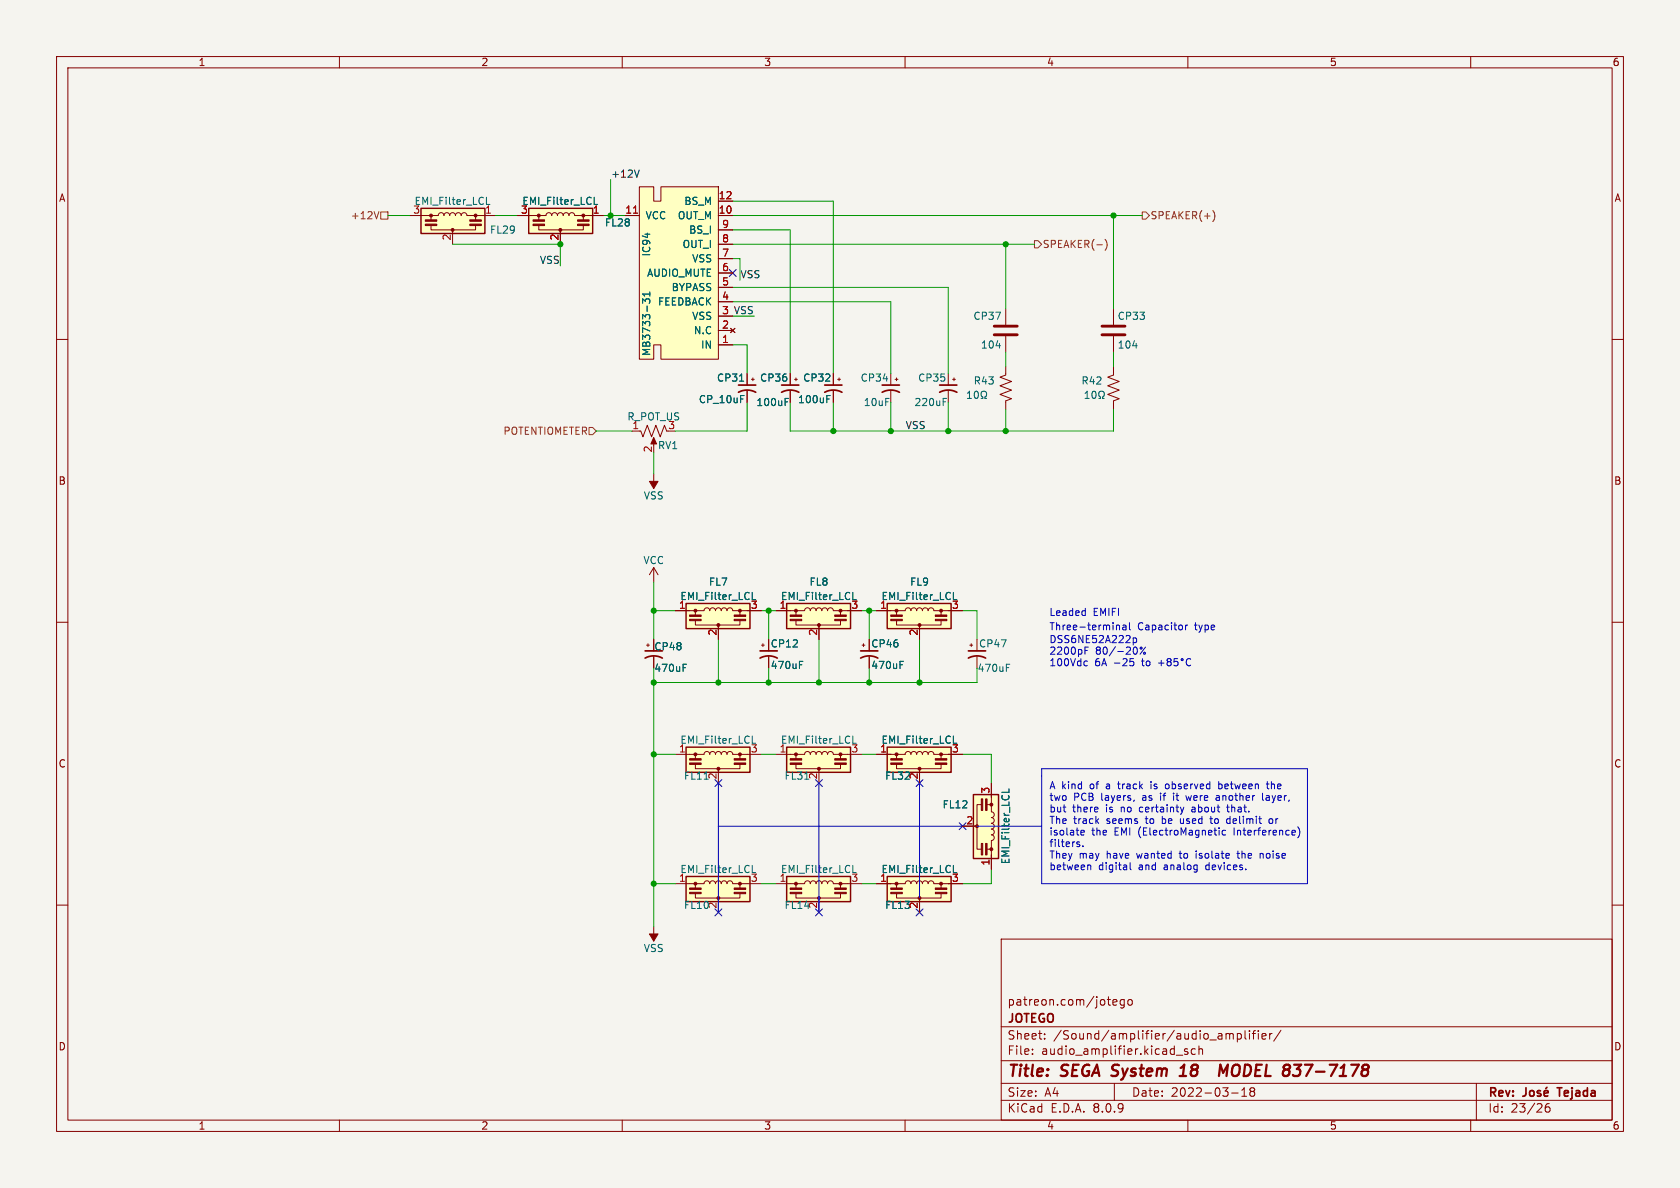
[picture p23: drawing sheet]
<svg xmlns="http://www.w3.org/2000/svg" width="297mm" height="210mm" viewBox="0 0 297 210" stroke-linecap="round" stroke-linejoin="round" font-family="sans-serif">
<defs><g id="words">
<g font-size="2.8" fill="#840000">
<text x="178" y="190.9">Title:</text>
<text x="187.7" y="190.9">SEGA System</text>
<text x="210.3" y="190.9">18</text>
<text x="218.8" y="190.9">MODEL</text>
<text x="230.9" y="190.9">837-7178</text>
</g>
<g font-size="2.1" fill="#840000">
<text x="178" y="178">patreon.com/jotego</text>
<text x="178" y="184">Sheet:</text>
<text x="178" y="181.2">JOTEGO</text>
<text x="186.2" y="184">/Sound/amplifier/audio_amplifier/</text>
<text x="178" y="186.7">File:</text>
<text x="184.1" y="186.7">audio_amplifier.kicad_sch</text>
<text x="178" y="196.9">KiCad</text>
<text x="178" y="194.1">Size:</text>
<text x="184.7" y="194.1">A4</text>
<text x="185.7" y="196.9">E.D.A.</text>
<text x="193.3" y="196.9">8.0.9</text>
<text x="200" y="194.1">Date:</text>
<text x="207" y="194.1">2022-03-18</text>
<text x="263" y="194.3">Rev:</text>
<text x="263" y="196.9">Id:</text>
<text x="267.1" y="196.9">23/26</text>
<text x="276.1" y="194.3">Tejada</text>
</g>
<g font-size="1.8" fill="#840000">
<text x="35" y="11.9">1</text>
<text x="85" y="11.9">2</text>
<text x="135" y="11.9">3</text>
<text x="185" y="11.9">4</text>
<text x="235" y="11.9">5</text>
<text x="285" y="11.9">6</text>
<text x="10.3" y="35.9">A</text>
<text x="285.3" y="35.9">A</text>
<text x="10.3" y="85.9">B</text>
<text x="285.3" y="85.9">B</text>
<text x="136.2" y="114.7">CP12</text>
<text x="153.9" y="114.7">CP46</text>
<text x="10.3" y="135.9">C</text>
<text x="285.3" y="135.9">C</text>
<text x="10.3" y="185.9">D</text>
<text x="285.3" y="185.9">D</text>
<text x="35" y="199.9">1</text>
<text x="85" y="199.9">2</text>
<text x="135" y="199.9">3</text>
<text x="185" y="199.9">4</text>
<text x="235" y="199.9">5</text>
<text x="285" y="199.9">6</text>
</g>
<g font-size="1.8" fill="#0f0f0f">
<text x="107.9" y="31.5">+12V</text>
<text x="95.3" y="46.7">VSS</text>
<text x="130.8" y="49.3">VSS</text>
<text x="127.6" y="55.6">3 VSS</text>
<text x="160" y="75.9">VSS</text>
</g>
<g font-size="1.8" fill="#a90000">
<text x="127" y="35.3">12</text>
<text x="92" y="37.8">3</text>
<text x="104.7" y="37.8">1</text>
<text x="110.4" y="37.8">11</text>
<text x="127" y="37.8">10</text>
<text x="127.6" y="40.4">9</text>
<text x="79.8" y="42.6" transform="rotate(-90 79.8 42.6)">2</text>
<text x="98.8" y="42.6" transform="rotate(-90 98.8 42.6)">2</text>
<text x="127.6" y="45.5">7</text>
<text x="127.6" y="42.9">8</text>
<text x="127.6" y="53.1">4</text>
<text x="127.6" y="50.5">5</text>
<text x="127.6" y="48">6</text>
<text x="127.6" y="58.2">2</text>
<text x="127.6" y="55.6">3</text>
<text x="127.6" y="60.7">1</text>
<text x="111.7" y="75.9">1</text>
<text x="115.3" y="80.1" transform="rotate(-90 115.3 80.1)">2</text>
<text x="119.9" y="107.7">1</text>
<text x="132.6" y="107.7">3</text>
<text x="137.7" y="107.7">1</text>
<text x="150.4" y="107.7">3</text>
<text x="155.5" y="107.7">1</text>
<text x="168.2" y="107.7">3</text>
<text x="126.7" y="112.5" transform="rotate(-90 126.7 112.5)">2</text>
<text x="144.5" y="112.5" transform="rotate(-90 144.5 112.5)">2</text>
<text x="162.3" y="112.5" transform="rotate(-90 162.3 112.5)">2</text>
<text x="126.7" y="137.9" transform="rotate(-90 126.7 137.9)">2</text>
<text x="144.5" y="137.9" transform="rotate(-90 144.5 137.9)">2</text>
<text x="155.5" y="133.1">1</text>
<text x="162.3" y="137.9" transform="rotate(-90 162.3 137.9)">2</text>
<text x="168.2" y="133.1">3</text>
<text x="175" y="140.4" transform="rotate(-90 175 140.4)">3</text>
<text x="170.7" y="145.8">2</text>
<text x="155.5" y="156">1</text>
<text x="168.2" y="156">3</text>
<text x="175" y="153.1" transform="rotate(-90 175 153.1)">1</text>
<text x="162.3" y="160.7" transform="rotate(-90 162.3 160.7)">2</text>
</g>
<g font-size="1.8" fill="#725600">
<text x="61.9" y="39">+12V</text>
<text x="203.3" y="39">SPEAKER(+)</text>
<text x="184.3" y="44">SPEAKER(-)</text>
<text x="88.9" y="77.1">POTENTIOMETER</text>
</g>
<g font-size="1.8" fill="#006464">
<text x="73" y="37.8">3</text>
<text x="73.2" y="36.4">EMI_Filter_LCL</text>
<text x="85.7" y="37.8">1</text>
<text x="86.5" y="41.5">FL29</text>
<text x="92.2" y="36.4">EMI_Filter_LCL</text>
<text x="106.9" y="40.2">FL28</text>
<text x="114" y="39">VCC</text>
<text x="119.7" y="39">OUT_M</text>
<text x="120.9" y="36.4">BS_M</text>
<text x="121.7" y="41.5">BS_I</text>
<text x="115.2" y="45.4" transform="rotate(-90 115.2 45.4)">IC94</text>
<text x="120.6" y="44">OUT_I</text>
<text x="122.3" y="46.6">VSS</text>
<text x="114.3" y="49.1">AUDIO_MUTE</text>
<text x="118.6" y="51.7">BYPASS</text>
<text x="116.2" y="54.2">FEEDBACK</text>
<text x="122.3" y="56.7">VSS</text>
<text x="122.6" y="59.3">N.C</text>
<text x="172" y="56.7">CP37</text>
<text x="197.5" y="56.7">CP33</text>
<text x="115.2" y="63" transform="rotate(-90 115.2 63)">MB3733-31</text>
<text x="123.8" y="61.8">IN</text>
<text x="173.3" y="61.8">104</text>
<text x="197.5" y="61.8">104</text>
<text x="123.4" y="71.5">CP_10uF</text>
<text x="126.7" y="67.7">CP31</text>
<text x="133.6" y="72">100uF</text>
<text x="134.3" y="67.7">CP36</text>
<text x="141" y="71.5">100uF</text>
<text x="141.9" y="67.7">CP32</text>
<text x="152.1" y="67.7">CP34</text>
<text x="152.6" y="72">10uF</text>
<text x="161.6" y="72">220uF</text>
<text x="162.2" y="67.7">CP35</text>
<text x="172" y="68.2">R43</text>
<text x="191.1" y="68.2">R42</text>
<text x="110.8" y="74.5">R_POT_US</text>
<text x="118" y="75.9">3</text>
<text x="116.2" y="79.6">RV1</text>
<text x="113.7" y="88.5">VSS</text>
<text x="113.7" y="99.9">VCC</text>
<text x="120.2" y="106.3">EMI_Filter_LCL</text>
<text x="125.2" y="103.7">FL7</text>
<text x="138" y="106.3">EMI_Filter_LCL</text>
<text x="143" y="103.7">FL8</text>
<text x="155.7" y="106.3">EMI_Filter_LCL</text>
<text x="160.8" y="103.7">FL9</text>
<text x="115.6" y="119">470uF</text>
<text x="115.6" y="115.2">CP48</text>
<text x="136.2" y="118.5">470uF</text>
<text x="153.9" y="118.5">470uF</text>
<text x="172.7" y="119">470uF</text>
<text x="173" y="114.7">CP47</text>
<text x="120.2" y="131.7">EMI_Filter_LCL</text>
<text x="138" y="131.7">EMI_Filter_LCL</text>
<text x="155.7" y="131.7">EMI_Filter_LCL</text>
<text x="119.9" y="133.1">1</text>
<text x="132.6" y="133.1">3</text>
<text x="137.7" y="133.1">1</text>
<text x="150.4" y="133.1">3</text>
<text x="120.8" y="138">FL11</text>
<text x="138.6" y="138">FL31</text>
<text x="156.4" y="138">FL32</text>
<text x="166.5" y="143.1">FL12</text>
<text x="119.9" y="156">1</text>
<text x="120.2" y="154.5">EMI_Filter_LCL</text>
<text x="132.6" y="156">3</text>
<text x="137.7" y="156">1</text>
<text x="138" y="154.5">EMI_Filter_LCL</text>
<text x="150.4" y="156">3</text>
<text x="155.7" y="154.5">EMI_Filter_LCL</text>
<text x="178.7" y="152.9" transform="rotate(-90 178.7 152.9)">EMI_Filter_LCL</text>
<text x="120.8" y="160.9">FL10</text>
<text x="126.7" y="160.7" transform="rotate(-90 126.7 160.7)">2</text>
<text x="138.6" y="160.9">FL14</text>
<text x="144.5" y="160.7" transform="rotate(-90 144.5 160.7)">2</text>
<text x="156.4" y="160.9">FL13</text>
<text x="113.7" y="168.5">VSS</text>
</g>
<g font-size="1.8" fill="#0000c2">
<text x="185.4" y="109">Leaded</text>
<text x="185.4" y="113.8">DSS6NE52A222p</text>
<text x="185.4" y="111.5">Three-terminal</text>
<text x="193.2" y="109">EMIFI</text>
<text x="201.1" y="111.5">Capacitor</text>
<text x="211.3" y="111.5">type</text>
<text x="185.4" y="115.8">2200pF</text>
<text x="185.4" y="117.9">100Vdc</text>
<text x="193.5" y="117.9">6A</text>
<text x="193.7" y="115.8">80/-20%</text>
<text x="197" y="117.9">-25</text>
<text x="202.2" y="117.9">to</text>
<text x="185.4" y="139.6">A kind</text>
<text x="185.4" y="141.6">two</text>
<text x="185.4" y="143.7">but</text>
<text x="189.6" y="143.7">there</text>
<text x="189.8" y="141.6">PCB</text>
<text x="192.8" y="139.6">of</text>
<text x="194.8" y="141.6">layers,</text>
<text x="195.6" y="143.7">is</text>
<text x="195.8" y="139.6">a</text>
<text x="198.1" y="139.6">track</text>
<text x="198.4" y="143.7">no</text>
<text x="201.9" y="143.7">certainty</text>
<text x="202.2" y="141.6">as</text>
<text x="204.1" y="139.6">is</text>
<text x="205.6" y="141.6">if</text>
<text x="206.9" y="139.6">observed</text>
<text x="208.1" y="141.6">it</text>
<text x="210.6" y="141.6">were</text>
<text x="211.4" y="143.7">about</text>
<text x="216.1" y="141.6">another</text>
<text x="216.5" y="139.6">between</text>
<text x="217.8" y="143.7">that.</text>
<text x="224.4" y="141.6">layer,</text>
<text x="225.3" y="139.6">the</text>
<text x="185.4" y="145.7">The</text>
<text x="185.4" y="147.8">isolate</text>
<text x="185.4" y="149.8">filters.</text>
<text x="189.8" y="145.7">track</text>
<text x="193" y="147.8">the</text>
<text x="195.7" y="145.7">seems</text>
<text x="197.1" y="147.8">EMI (ElectroMagnetic</text>
<text x="202.8" y="145.7">to</text>
<text x="205.9" y="145.7">be</text>
<text x="209.3" y="145.7">used</text>
<text x="214.9" y="145.7">to</text>
<text x="217.9" y="145.7">delimit</text>
<text x="218.6" y="147.8">Interference)</text>
<text x="225.6" y="145.7">or</text>
<text x="185.4" y="151.9">They</text>
<text x="185.4" y="153.9">between</text>
<text x="190.8" y="151.9">may</text>
<text x="194.2" y="153.9">digital</text>
<text x="195.7" y="151.9">have</text>
<text x="201.3" y="151.9">wanted</text>
<text x="201.4" y="153.9">and</text>
<text x="206" y="153.9">analog</text>
<text x="209" y="151.9">to</text>
<text x="212.1" y="151.9">isolate</text>
<text x="213.6" y="153.9">devices.</text>
<text x="219.7" y="151.9">the</text>
<text x="223.8" y="151.9">noise</text>
</g>
</g></defs>
<path d="M0 0h297v210h-297z" fill="#f5f4ef" stroke="#f5f4ef" stroke-width=".18"/>
<g fill="none" stroke="#840000" stroke-width=".18">
<path d="M10 10h277v190h-277zM12 12h273v186h-273zM60 10v2M110 10v2M160 10v2M210 10v2M260 10v2M196.8 54.6v2.8M196.8 59.4v2.8M10 60h2M111.8 76.2h1.5l.4 1 .7-2 .8 2 .8-2 .7 2 .8-2 .4 1M115.6 77.7v1"/>
<path d="M285 60h2M10 110h2M285 110h2M10 160h2M177 166h108v32h-108zM196.7 177.2l.8-.1-.1-.3-.4-.1-.3 .2 .1 .7h.6M198.7 176.8l-.4-.1-.3 .3v.4l.2 .2h.5M198.7 176.7v1.2l-.2 .3-.4-.1M199.5 176.8l.4-.1 .3 .3v.4l-.3 .3-.4-.1-.1-.2v-.4zM285 160h2M60 198v2M110 198v2"/>
<path d="M160 198v2M177 194.5h108M177 191.5h108M177 187.5h108M177 181.5h108M182.5 186.3v.1M182.5 185.5v.1M184.7 183.6v.1M184.7 182.8v.1M197 191.5v3M208 186.5h1.1M210 185.5l-.4-.1-.2 .2 .1 .2 .5 .2v.3h-.6"/>
<path d="M210 198v2M211.3 185.5l-.4-.1-.3 .3v.4l.1 .2h.6M212 185.5l.2-.1 .3 .1 .1 .9M212 184.9v1.5M217.4 182.9l.2-.2 .4 .1v.9M217.7 193.2h1.2M218.7 182.8l.5-.1 .3 .3v.4l-.2 .2h-.6M218.7 182.7v1.5M219.5 193.8h.9M219.5 192.7l.5-.4v1.5M220.1 182.2v1.3l.2 .2M220.9 182.2v.1"/>
<path d="M220.9 182.7v1M221.2 192.9l-.2 .3v.5l.2 .1 .5-.1 .1-.2-.1-.4-.2-.2M221.2 192.9l-.2-.2 .2-.4 .5 .1 .1 .2-.3 .3M221.2 192.9h.3M221.4 182.7h.6M222 182.2l-.4 .2v1.3M222.5 182.2v.1M222.5 182.7v1M223.1 183.2l.7-.1-.1-.3-.4-.1-.2 .2 .1 .7h.5M224.5 182.7v1M224.9 182.7l-.3 .1-.1 .2M226.5 182.1l-1.3 2"/>
<path d="M260 198v2M261 191.5v6.5M273.9 195.1a.59 .59 0 0 0-.7 .6v.6l.1 .2 .4 .1 .3-.1v-.5l-.1-.3h-.4l-.3 .3"/>
</g>
<path d="M269.8 192.3v1.1a.48 .48 0 0 1-.6 .4M270.6 192.9l.3-.1 .3 .3v.4l-.3 .3-.3-.1-.2-.2v-.4zM272.3 192.9l-.3-.1-.2 .2v.2l.5 .2v.3h-.5M273 193.3l.7-.2-.1-.2-.4-.1-.2 .2 .1 .7h.5M273.5 192.2l-.2 .2M275.3 192.3h.8" fill="none" stroke="#840000" stroke-width=".3"/>
<path d="M208.5 190.2h1.2M208.7 188.8l.7-.6-.3 2M215.5 190.2l.2-2 .5 1.4 .9-1.4-.3 2M218 188.5a1.5 1.5 0 0 0 0 1.6l.2 .1M228.8 188.2h1.2l-.7 .8M229.7 189.1l.2 .3-.2 .6" fill="none" stroke="#840000" stroke-width=".4"/>
<path d="M194.8 59.2h4.1M194.8 57.7h4.1" fill="none" stroke="#840000" stroke-width=".51"/>
<path d="M200.3 61.1h.7" fill="none" stroke="#006464" stroke-width=".18"/>
<path d="M115.6 77.3l.5 1.2h-1z" fill="#840000" stroke="#840000" stroke-width=".18"/>
<path d="M121.3 106.7h11.3v4.4h-11.3z" fill="#ffffc2"/>
<path d="M121.3 106.7h11.3v4.4h-11.3z" fill="none" stroke="#840000" stroke-width=".25"/>
<g fill="#840000" stroke="#840000" stroke-width=".18">
<path d="M121.9 109.5h2.1v.2h-2.1z"/>
<path d="M121.9 108.7h2.1v.3h-2.1z"/>
<path d="M129.8 109.5h2v.2h-2z"/>
<path d="M129.8 108.7h2v.3h-2z"/>
<circle cx="122.9" cy="107.9" r=".25"/>
<circle cx="127" cy="110.5" r=".25"/>
<circle cx="130.8" cy="107.9" r=".25"/>
</g>
<path d="M114.3 114h.5M114.6 113.8v.5M115.6 113v2.1M115.6 116.1v2M119.4 108h5.1l.1-.4 .4-.2 .3 .2 .2 .4 .1-.4 .4-.2 .3 .2 .2 .4 .1-.4 .4-.2 .4 .2 .1 .4 .2-.4 .3-.2 .4 .2 .1 .4 .2-.4 .3-.2 .4 .2 .1 .4h5.1M122.9 109.7v.8h7.9v-.8M122.9 108v.7M127 110.5v2.5M130.8 108v.7" fill="none" stroke="#840000" stroke-width=".18"/>
<path d="M114 116.3a3.2 3.2 0 0 1 3.1 0M114 115.1h3.1" fill="none" stroke="#840000" stroke-width=".3"/>
<path d="M120.8 118h.4M120.8 117.4h.6" fill="none" stroke="#006464" stroke-width=".18"/>
<path d="M113 33h2.6v2.6h1.2v-2.6h10.2v30.5h-10.2v-2.5h-1.2v2.5h-2.6z" fill="#ffffc2"/>
<g fill="none" stroke="#840000" stroke-width=".18">
<path d="M110.5 38.1h2.5M113 33h2.6v2.6h1.2v-2.6h10.2v30.5h-10.2v-2.5h-1.2v2.5h-2.6zM127 38.1h2.5M127 35.6h2.5M127 58.4h2.5M127 55.9h2.5M127 53.3h2.5M127 50.8h2.5M127 48.3h2.5M127 45.7h2.5M127 43.2h2.5M127 40.6h2.5"/>
<path d="M129.2 58l.7 .8M129.9 58l-.7 .8M127 61h2.5"/>
</g>
<path d="M112 37.7h.7" fill="none" stroke="#a90000" stroke-width=".18"/>
<path d="M113.6 53.6v-.8l.5 .4 .1-.3h.6l.1 .2-.1 .5M114.9 51.6v.7M114.9 52h-1.3l.4 .3" fill="none" stroke="#006464" stroke-width=".18"/>
<path d="M139.1 106.7h11.3v4.4h-11.3z" fill="#ffffc2"/>
<path d="M139.1 106.7h11.3v4.4h-11.3z" fill="none" stroke="#840000" stroke-width=".25"/>
<g fill="#840000" stroke="#840000" stroke-width=".18">
<path d="M139.7 109.5h2v.2h-2z"/>
<path d="M139.7 108.7h2v.3h-2z"/>
<path d="M147.6 109.5h2v.2h-2z"/>
<path d="M147.6 108.7h2v.3h-2z"/>
<circle cx="140.7" cy="107.9" r=".25"/>
<circle cx="144.8" cy="110.5" r=".25"/>
<circle cx="148.6" cy="107.9" r=".25"/>
</g>
<path d="M137.2 108h5l.2-.4 .3-.2 .4 .2 .2 .4 .1-.4 .4-.2 .3 .2 .2 .4 .1-.4 .4-.2 .3 .2 .2 .4 .1-.4 .4-.2 .4 .2 .1 .4 .2-.4 .3-.2 .4 .2 .1 .4h5.1M140.7 109.7v.8h7.9v-.8M140.7 108v.7M144.8 110.5v2.5M148.6 108v.7" fill="none" stroke="#840000" stroke-width=".18"/>
<path d="M156.8 106.7h11.3v4.4h-11.3z" fill="#ffffc2"/>
<path d="M156.8 106.7h11.3v4.4h-11.3z" fill="none" stroke="#840000" stroke-width=".25"/>
<g fill="#840000" stroke="#840000" stroke-width=".18">
<path d="M157.5 109.5h2v.2h-2z"/>
<path d="M157.5 108.7h2v.3h-2z"/>
<path d="M165.4 109.5h2v.2h-2z"/>
<path d="M165.4 108.7h2v.3h-2z"/>
<path d="M114.8 165.1h1.5l-.7 1.3z"/>
<circle cx="158.5" cy="107.9" r=".25"/>
<circle cx="162.6" cy="110.5" r=".25"/>
<circle cx="166.4" cy="107.9" r=".25"/>
</g>
<path d="M152.4 114h.5M152.7 113.8v.5M153.7 116.1v2M154.9 108h5.1l.2-.4 .3-.2 .4 .2 .1 .4 .2-.4 .3-.2 .4 .2 .2 .4 .1-.4 .4-.2 .3 .2 .2 .4 .1-.4 .4-.2 .3 .2 .2 .4 .1-.4 .4-.2 .3 .2 .2 .4h5.1M158.5 109.7v.8h7.9v-.8M158.5 108v.7M162.6 110.5v2.5M166.4 108v.7M115.6 163.8v2.6" fill="none" stroke="#840000" stroke-width=".18"/>
<path d="M152.1 116.3a3.2 3.2 0 0 1 3.1 0M152.1 115.1h3.1" fill="none" stroke="#840000" stroke-width=".3"/>
<path d="M159.1 117.5h.4M159.1 116.9h.6" fill="none" stroke="#006464" stroke-width=".18"/>
<path d="M121.3 154.9h11.3v4.5h-11.3z" fill="#ffffc2"/>
<path d="M121.3 154.9h11.3v4.5h-11.3z" fill="none" stroke="#840000" stroke-width=".25"/>
<g fill="#840000" stroke="#840000" stroke-width=".18">
<path d="M121.9 157.7h2.1v.3h-2.1z"/>
<path d="M121.9 157h2.1v.2h-2.1z"/>
<path d="M129.8 157.7h2v.3h-2z"/>
<path d="M129.8 157h2v.2h-2z"/>
<circle cx="122.9" cy="156.2" r=".25"/>
<circle cx="127" cy="158.7" r=".25"/>
<circle cx="130.8" cy="156.2" r=".25"/>
</g>
<path d="M177.8 64.8v1.5l-1 .4 2 .7-2 .8 2 .8-2 .7 2 .8-1 .4v1.5M134.6 114h.5M134.9 113.8v.5M135.9 116.1v2M119.4 156.2h5.1l.1-.3 .4-.2 .3 .2 .2 .3 .1-.3 .4-.2 .3 .2 .2 .3 .1-.3 .4-.2 .4 .2 .1 .3 .2-.3 .3-.2 .4 .2 .1 .3 .2-.3 .3-.2 .4 .2 .1 .3h5.1M122.9 158v.8h7.9v-.8M122.9 156.2v.8M127 158.8v2.5M130.8 156.2v.8" fill="none" stroke="#840000" stroke-width=".18"/>
<path d="M134.4 116.3a3.2 3.2 0 0 1 3 0M134.4 115.1h3" fill="none" stroke="#840000" stroke-width=".3"/>
<path d="M171 70.4h.8M171 69.5l.4-.3v1.2M172.4 69.3l.1-.1a.68 .68 0 0 1 .5 .6 .68 .68 0 0 1-.5 .6l-.1-.1-.2-.4zM173.4 70.4h.3v-.2a.54 .54 0 0 1-.2-.8 .54 .54 0 0 1 .7-.2 .58 .58 0 0 1-.1 1v.2h.3M141.3 117.5h.5M141.3 116.9h.6" fill="none" stroke="#006464" stroke-width=".18"/>
<path d="M121.3 132.1h11.3v4.4h-11.3z" fill="#ffffc2"/>
<path d="M121.3 132.1h11.3v4.4h-11.3z" fill="none" stroke="#840000" stroke-width=".25"/>
<g fill="#840000" stroke="#840000" stroke-width=".18">
<path d="M121.9 134.9h2.1v.2h-2.1z"/>
<path d="M121.9 134.1h2.1v.3h-2.1z"/>
<path d="M129.8 134.9h2v.2h-2z"/>
<path d="M129.8 134.1h2v.3h-2z"/>
<circle cx="122.9" cy="133.3" r=".25"/>
<circle cx="127" cy="135.9" r=".25"/>
<circle cx="130.8" cy="133.3" r=".25"/>
</g>
<path d="M119.4 133.4h5.1l.1-.4 .4-.2 .3 .2 .2 .4 .1-.4 .4-.2 .3 .2 .2 .4 .1-.4 .4-.2 .4 .2 .1 .4 .2-.4 .3-.2 .4 .2 .1 .4 .2-.4 .3-.2 .4 .2 .1 .4h5.1M122.9 135.1v.8h7.9v-.8M122.9 133.4v.7M127 135.9v2.5M130.8 133.4v.7" fill="none" stroke="#840000" stroke-width=".18"/>
<path d="M124.5 137.7h.7" fill="none" stroke="#006464" stroke-width=".18"/>
<path d="M139.1 154.9h11.3v4.5h-11.3z" fill="#ffffc2"/>
<path d="M139.1 154.9h11.3v4.5h-11.3z" fill="none" stroke="#840000" stroke-width=".25"/>
<g fill="#840000" stroke="#840000" stroke-width=".18">
<path d="M139.7 157.7h2v.3h-2z"/>
<path d="M139.7 157h2v.2h-2z"/>
<path d="M147.6 157.7h2v.3h-2z"/>
<path d="M147.6 157h2v.2h-2z"/>
<circle cx="140.7" cy="156.2" r=".25"/>
<circle cx="144.8" cy="158.7" r=".25"/>
<circle cx="148.6" cy="156.2" r=".25"/>
</g>
<g fill="none" stroke="#840000" stroke-width=".18">
<path d="M139.7 66v2.1M139.7 69.1v2M140.5 67.1h.5M140.7 66.8v.5M147.3 66v2.1M147.3 69.1v2M148.1 67.1h.5M148.3 66.8v.5M157.5 66v2.1M157.5 69.1v2M158.2 67.1h.5M158.5 66.8v.5"/>
<path d="M137.2 156.2h5l.2-.3 .3-.2 .4 .2 .2 .3 .1-.3 .4-.2 .3 .2 .2 .3 .1-.3 .4-.2 .3 .2 .2 .3 .1-.3 .4-.2 .4 .2 .1 .3 .2-.3 .3-.2 .4 .2 .1 .3h5.1M140.7 158v.8h7.9v-.8M140.7 156.2v.8M144.8 158.8v2.5M148.6 156.2v.8"/>
</g>
<path d="M138.2 69.3a3.2 3.2 0 0 1 3 0M138.2 68.1h3M145.8 69.3a3.2 3.2 0 0 1 3 0M145.8 68.1h3M156 69.3a3.2 3.2 0 0 1 3 0M156 68.1h3" fill="none" stroke="#840000" stroke-width=".3"/>
<path d="M138.8 71h.4M138.8 70.4h.6M146.2 70.5h.4M146.2 69.9h.6" fill="none" stroke="#006464" stroke-width=".18"/>
<path d="M139.1 132.1h11.3v4.4h-11.3z" fill="#ffffc2"/>
<path d="M139.1 132.1h11.3v4.4h-11.3z" fill="none" stroke="#840000" stroke-width=".25"/>
<g fill="#840000" stroke="#840000" stroke-width=".18">
<path d="M139.7 134.9h2v.2h-2z"/>
<path d="M139.7 134.1h2v.3h-2z"/>
<path d="M147.6 134.9h2v.2h-2z"/>
<path d="M147.6 134.1h2v.3h-2z"/>
<path d="M114.8 85.1h1.5l-.7 1.3z"/>
<circle cx="140.7" cy="133.3" r=".25"/>
<circle cx="144.8" cy="135.9" r=".25"/>
<circle cx="148.6" cy="133.3" r=".25"/>
</g>
<path d="M115.6 83.8v2.6M115.6 100.3l-.8 1.3M115.6 100.3v2.6M115.6 100.3l.7 1.3M137.2 133.4h5l.2-.4 .3-.2 .4 .2 .2 .4 .1-.4 .4-.2 .3 .2 .2 .4 .1-.4 .4-.2 .3 .2 .2 .4 .1-.4 .4-.2 .4 .2 .1 .4 .2-.4 .3-.2 .4 .2 .1 .4h5.1M140.7 135.1v.8h7.9v-.8M140.7 133.4v.7M144.8 135.9v2.5M148.6 133.4v.7" fill="none" stroke="#840000" stroke-width=".18"/>
<path d="M142.3 137.7h.7" fill="none" stroke="#006464" stroke-width=".18"/>
<path d="M74.4 36.8h11.3v4.5h-11.3z" fill="#ffffc2"/>
<path d="M74.4 36.8h11.3v4.5h-11.3z" fill="none" stroke="#840000" stroke-width=".25"/>
<g fill="#840000" stroke="#840000" stroke-width=".18">
<path d="M83.1 39.6h2v.3h-2z"/>
<path d="M83.1 38.9h2v.2h-2z"/>
<path d="M75.2 39.6h2v.3h-2z"/>
<path d="M75.2 38.9h2v.2h-2z"/>
<circle cx="84.1" cy="38.1" r=".25"/>
<circle cx="80" cy="40.6" r=".25"/>
<circle cx="76.2" cy="38.1" r=".25"/>
</g>
<path d="M72.4 38.1h5.1l.1-.4 .4-.1 .3 .1 .2 .4 .1-.4 .4-.1 .4 .1 .1 .4 .1-.4 .4-.1 .4 .1 .1 .4 .2-.4 .3-.1 .4 .1 .1 .4 .2-.4 .3-.1 .4 .1 .1 .4h5.1M76.2 39.9v.7h7.9v-.7M76.2 38.1v.8M84.1 38.1v.8M80 40.6v2.6M167.6 66v2.1M167.6 69.1v2M168.4 67.1h.5M168.7 66.8v.5" fill="none" stroke="#840000" stroke-width=".18"/>
<path d="M166.1 69.3a3.2 3.2 0 0 1 3.1 0M166.1 68.1h3.1" fill="none" stroke="#840000" stroke-width=".3"/>
<path d="M166.7 71h.5M166.7 70.4h.6" fill="none" stroke="#006464" stroke-width=".18"/>
<path d="M156.8 132.1h11.3v4.4h-11.3z" fill="#ffffc2"/>
<path d="M156.8 132.1h11.3v4.4h-11.3z" fill="none" stroke="#840000" stroke-width=".25"/>
<g fill="#840000" stroke="#840000" stroke-width=".18">
<path d="M157.5 134.9h2v.2h-2z"/>
<path d="M157.5 134.1h2v.3h-2z"/>
<path d="M165.4 134.9h2v.2h-2z"/>
<path d="M165.4 134.1h2v.3h-2z"/>
<circle cx="158.5" cy="133.3" r=".25"/>
<circle cx="162.6" cy="135.9" r=".25"/>
<circle cx="166.4" cy="133.3" r=".25"/>
</g>
<path d="M154.9 133.4h5.1l.2-.4 .3-.2 .4 .2 .1 .4 .2-.4 .3-.2 .4 .2 .2 .4 .1-.4 .4-.2 .3 .2 .2 .4 .1-.4 .4-.2 .3 .2 .2 .4 .1-.4 .4-.2 .3 .2 .2 .4h5.1M158.5 135.1v.8h7.9v-.8M158.5 133.4v.7M162.6 135.9v2.5M166.4 133.4v.7" fill="none" stroke="#840000" stroke-width=".18"/>
<path d="M156.8 154.9h11.3v4.5h-11.3z" fill="#ffffc2"/>
<path d="M156.8 154.9h11.3v4.5h-11.3z" fill="none" stroke="#840000" stroke-width=".25"/>
<g fill="#840000" stroke="#840000" stroke-width=".18">
<path d="M157.5 157.7h2v.3h-2z"/>
<path d="M157.5 157h2v.2h-2z"/>
<path d="M165.4 157.7h2v.3h-2z"/>
<path d="M165.4 157h2v.2h-2z"/>
<circle cx="158.5" cy="156.2" r=".25"/>
<circle cx="162.6" cy="158.7" r=".25"/>
<circle cx="166.4" cy="156.2" r=".25"/>
</g>
<path d="M154.9 156.2h5.1l.2-.3 .3-.2 .4 .2 .1 .3 .2-.3 .3-.2 .4 .2 .2 .3 .1-.3 .4-.2 .3 .2 .2 .3 .1-.3 .4-.2 .3 .2 .2 .3 .1-.3 .4-.2 .3 .2 .2 .3h5.1M158.5 158v.8h7.9v-.8M158.5 156.2v.8M162.6 158.8v2.5M166.4 156.2v.8" fill="none" stroke="#840000" stroke-width=".18"/>
<path d="M172.1 140.5h4.4v11.3h-4.4z" fill="#ffffc2"/>
<path d="M172.1 140.5h4.4v11.3h-4.4z" fill="none" stroke="#840000" stroke-width=".25"/>
<g fill="#840000" stroke="#840000" stroke-width=".18">
<path d="M173.5 149.1h.2v2h-.2z"/>
<path d="M174.2 149.1h.3v2h-.3z"/>
<path d="M173.5 141.2h.2v2.1h-.2z"/>
<path d="M174.2 141.2h.3v2.1h-.3z"/>
<circle cx="175.3" cy="150.1" r=".25"/>
<circle cx="172.7" cy="146" r=".25"/>
<circle cx="175.3" cy="142.2" r=".25"/>
</g>
<g fill="none" stroke="#840000" stroke-width=".18">
<path d="M177.8 54.6v2.8M177.8 59.4v2.8M132.1 66v2.1M132.1 69.1v2M132.8 67.1h.5M133.1 66.8v.5M171.4 114h.6M171.7 113.8v.5M172.7 116.1v2M175.3 138.4v5.1l.3 .2 .2 .3-.2 .4-.3 .1 .3 .1 .1 .3v.4l-.4 .2 .3 .2 .2 .4-.2 .3-.3 .2 .3 .1 .2 .4-.2 .3-.3 .2 .3 .1 .2 .4-.2 .3-.3 .2v5.1M170.2 146.1h2.5M173.5 142.2h-.8v7.9h.8"/>
<path d="M174.5 150.1h.8M174.5 142.2h.8"/>
</g>
<path d="M130.7 67.4h.8M130.9 69.9h.6M176.1 61.1h.8M177.9 118h.4M177.9 117.4h.6M178.4 139.5v.6" fill="none" stroke="#006464" stroke-width=".18"/>
<path d="M130.6 69.3a3.2 3.2 0 0 1 3 0M130.6 68.1h3M171.2 116.3a3.2 3.2 0 0 1 3 0M171.2 115.1h3" fill="none" stroke="#840000" stroke-width=".3"/>
<path d="M175.8 59.2h4M175.8 57.7h4" fill="none" stroke="#840000" stroke-width=".51"/>
<path d="M93.5 36.8h11.3v4.5h-11.3z" fill="#ffffc2"/>
<path d="M93.5 36.8h11.3v4.5h-11.3z" fill="none" stroke="#840000" stroke-width=".25"/>
<g fill="#840000" stroke="#840000" stroke-width=".18">
<path d="M102.1 39.6h2v.3h-2z"/>
<path d="M102.1 38.9h2v.2h-2z"/>
<path d="M94.2 39.6h2.1v.3h-2.1z"/>
<path d="M94.2 38.9h2.1v.2h-2.1z"/>
<circle cx="103.1" cy="38.1" r=".25"/>
<circle cx="99.1" cy="40.6" r=".25"/>
<circle cx="95.2" cy="38.1" r=".25"/>
</g>
<g fill="none" stroke="#840000" stroke-width=".18">
<path d="M91.4 38.1h5.1l.2-.4 .3-.1 .4 .1 .1 .4 .2-.4 .3-.1 .4 .1 .2 .4 .1-.4 .4-.1 .3 .1 .2 .4 .1-.4 .4-.1 .3 .1 .2 .4 .1-.4 .4-.1 .3 .1 .2 .4h5.1M95.2 39.9v.7h7.9v-.7M95.2 38.1v.8M103.1 38.1v.8M110.5 38.1h2.5M127 38.1h2.5M127 35.6h2.5M99.1 40.6v2.6M127 58.4h2.5M127 55.9h2.5M127 53.3h2.5M127 50.8h2.5"/>
<path d="M127 48.3h2.5M127 45.7h2.5M127 43.2h2.5M127 40.6h2.5M129.2 58l.7 .8M129.9 58l-.7 .8M127 61h2.5M132.1 66v2.1M132.1 69.1v2M139.7 66v2.1M139.7 69.1v2M147.3 66v2.1"/>
<path d="M147.3 69.1v2M196.8 64.8v1.5l-1 .4 2.1 .7-2.1 .8 2.1 .8-2.1 .7 2.1 .8-1.1 .4v1.5M115.6 113v2.1M115.6 116.1v2M119.4 108h2.5M127 110.5v2.5M132.1 108h2.5M135.9 116.1v2M137.2 108h2.5M144.8 110.5v2.5M149.9 108h2.5M153.7 116.1v2"/>
<path d="M154.9 108h2.6M162.6 110.5v2.5M167.6 108h2.6M154.9 133.4h2.6M162.6 135.9v2.5M167.6 133.4h2.6M175.3 138.4v2.6M154.9 156.2h2.6M162.6 158.8v2.5M167.6 156.2h2.6M170.2 146.1h2.5M175.3 151.1v2.6"/>
</g>
<g fill="none" stroke="#006464" stroke-width=".18">
<path d="M113.6 53.6v-.8l.5 .4 .1-.3h.6l.1 .2-.1 .5M114.9 51.6v.7M114.9 52h-1.3l.4 .3M130.7 67.4h.8M130.9 69.9h.6M138.8 70.4h.6M138.8 71h.4M146.2 70.5h.4M146.2 69.9h.6M191.8 70.4h.8M191.8 69.5l.4-.3v1.2M193.2 69.2h.1a.68 .68 0 0 1 .5 .6 .68 .68 0 0 1-.5 .6 .84 .84 0 0 1-.1-1.2z"/>
<path d="M194.2 70.4h.4v-.2a.54 .54 0 0 1-.3-.8 .54 .54 0 0 1 .7-.2 .58 .58 0 0 1-.1 1v.2h.3M120.8 118h.4M120.8 117.4h.6M141.3 117.5h.5M141.3 116.9h.6M159.1 117.5h.4M159.1 116.9h.6M178.4 139.5v.6"/>
</g>
<path d="M67 37.4l-.4 1.3M67.3 37.5h1.3v1.2h-1.3zM201.9 37.5h.7l.6 .6-.6 .6h-.7zM214.4 37.2a1.46 1.46 0 0 1 0 2M182.9 42.5h.6l.6 .7-.6 .6h-.6zM193.9 43.3h1M195.4 42.3a1.46 1.46 0 0 1 0 1.9M104.1 75.6h.7l.6 .6-.6 .6h-.7z" fill="none" stroke="#725600" stroke-width=".18"/>
<path d="M113 30.1l-.4 1.2" fill="none" stroke="#0f0f0f" stroke-width=".18"/>
<g fill="none" stroke="#0000c2" stroke-width=".18">
<path d="M191.7 108h.2M191.8 115h.4M191.9 107.5v1.3M191.9 108.7l-.2 .1M191.9 116.8l.3 .1M192.2 117.6l-.3 .1M197.4 110.6l.2-.1 .3 .1v.7M198.5 110.6h.5l.1 .7M199.1 110.8l-.5 .1-.1 .1 .1 .3h.5M199.7 110.1v1.1l.2 .1M199.9 116.9h.3l.3 .3-.1 .4-.5 .1M200.3 112.8v1.2"/>
<path d="M200.3 112.8h.4l.2 .2-.1 .5h-.5M200.8 114.4a.79 .79 0 0 1 0 1.3M202.5 114.4l-1 1.3M204.8 117.2h1M205.3 116.7v1M206.6 117l-.3 .2 .1 .4 .2 .1 .3-.1 .1-.1v-.3l-.2-.2M206.6 117l-.3-.3 .3-.3h.2l.2 .3-.2 .3M206.6 117h.2M208.2 116.4h-.6l-.1 .6 .2-.1 .4 .1 .2 .2-.1 .4-.2 .1-.5-.1M209.6 110.5v.8M210 110.5l-.4 .2M210.5 116.5a.6 .6 0 0 0-.8 .5 .6 .6 0 0 0 .6 .7l.2-.1"/>
<path d="M127 138.4v22.9M144.8 138.4v22.9M162.6 138.4v22.9M184.1 135.9h47v20.3h-47zM203.5 138.2v.1M203.5 138.6v.8M206.4 138.6l-.3 .1-.1 .1 .1 .5 .3 .1M215.5 138.7l.3-.1 .2 .1M215.5 138.2v1.2M216 139.3l-.2 .1h-.3M223.9 138.6h.4M224 138.2v1.1l.3 .1"/>
<path d="M127 146.1h57.1M190.5 149.2l.3 .1 .1 .2-.2 .2h-.2M190.5 148.8l.3 .1M191.1 147.2l.6-.1-.1-.3h-.3l-.2 .2v.6h.5M191.4 149.5v.2M192.5 152.9l.3 .2v.7M199.8 152.5v1.1l.2 .2M200.5 141.4l-.1 .3M207.5 140.2v.1M207.5 140.6v.9M208.7 144.7v.7l.2 .2M209.3 142.7l-.3 .8"/>
<path d="M209.6 140.6l.3 .9 .2-.6M210.9 142.7h-.2M210.9 143l-.2 .2 .2 .3M211.5 150.4v.2M211.5 150.9v.8M213.9 144.7h.5M214.1 144.3v1.1l.3 .2M215 140.7h.5M215.5 146.3v.2M215.5 146.8v.8M215.6 140.9l-.4 .1-.2 .2 .2 .3 .4-.1M216.7 146.8h-.4l-.2 .2 .1 .6h.5"/>
<path d="M216.8 142.7h.5M216.9 145.5l.2 .1 .4-.1M217 142.3v1l.3 .2M217.5 144.8l-.4-.1-.2 .1M218.7 150.9h.4M218.8 150.4v1.1l.3 .2M222.8 151l.3-.1 .2 .1M222.8 150.9v.8M223.2 140.2v1.1l.2 .2M224 140.6l-.1 .1M224 141l-.2 .2 .2 .3M224.4 144.8l.2-.1 .4 .1v.5l-.1 .2-.3 .1-.2-.1z"/>
<path d="M229.4 146.2a1.46 1.46 0 0 1 0 1.9"/>
<circle cx="201.7" cy="114.6" r=".18"/>
<circle cx="202.3" cy="115.5" r=".18"/>
<circle cx="209" cy="116.6" r=".18"/>
</g>
<g fill="none" stroke="#009600" stroke-width=".18">
<path d="M68.6 38.1h3.8M87.6 38.1h3.8M106.7 38.1h3.8M107.9 31.8v6.3M129.5 38.1h72.4M129.5 35.6h17.8v30.4M196.8 38.1v16.5M80 43.2h19.1v3.8M129.5 43.2h53.4M129.5 50.8h38.1v15.2M129.5 40.6h10.2v25.4M129.5 45.7h1.3v3.8"/>
<path d="M129.5 55.9h3.8M129.5 53.3h28v12.7M177.8 43.2v11.4M105.4 76.2h6.4M129.5 61h2.6v5M132.1 71.1v5.1h-12.7M139.7 71.1v5.1h57.1v-3.8M147.3 71.1v5.1M157.5 71.1v5.1M167.6 71.1v5.1M177.8 62.2v2.6M177.8 72.4v3.8"/>
<path d="M196.8 62.2v2.6M115.6 80v3.8M115.6 102.9v10.1M115.6 118.1v45.7M115.6 108h3.8M127 113v7.7M134.6 108h2.6M135.9 108v5M135.9 118.1v2.6M144.8 113v7.7M152.4 108h2.5M153.7 108v5"/>
<path d="M153.7 118.1v2.6M162.6 113v7.7M170.2 108h2.5v5M172.7 118.1v2.6h-57.1M115.6 133.4h3.8M134.6 133.4h2.6M152.4 133.4h2.5M170.2 133.4h5.1v5M115.6 156.2h3.8M134.6 156.2h2.6M152.4 156.2h2.5M175.3 153.7v2.5h-5.1"/>
</g>
<g fill="none" stroke="#000084" stroke-width=".18">
<path d="M128.9 47.7l1.2 1.2M130.1 47.7l-1.2 1.2M126.4 137.8l1.2 1.2M127.6 137.8l-1.2 1.2M144.2 137.8l1.2 1.2M145.4 137.8l-1.2 1.2M162 137.8l1.2 1.2M163.2 137.8l-1.2 1.2M169.6 145.4l1.2 1.3M170.8 145.4l-1.2 1.3M126.4 160.7l1.2 1.2M127.6 160.7l-1.2 1.2"/>
<path d="M144.2 160.7l1.2 1.2M145.4 160.7l-1.2 1.2M162 160.7l1.2 1.2M163.2 160.7l-1.2 1.2"/>
</g>
<path d="M112 37.7h.7" fill="none" stroke="#a90000" stroke-width=".18"/>
<g fill="#009600" stroke="#009600" stroke-width=".18">
<circle cx="162.6" cy="120.7" r=".46"/>
<circle cx="153.7" cy="120.7" r=".46"/>
<circle cx="153.7" cy="108" r=".46"/>
<circle cx="135.9" cy="108" r=".46"/>
<circle cx="147.3" cy="76.2" r=".46"/>
<circle cx="115.6" cy="108" r=".46"/>
<circle cx="99.1" cy="43.2" r=".46"/>
<circle cx="107.9" cy="38.1" r=".46"/>
<circle cx="135.9" cy="120.7" r=".46"/>
<circle cx="115.6" cy="156.2" r=".46"/>
<circle cx="115.6" cy="133.4" r=".46"/>
<circle cx="127" cy="120.7" r=".46"/>
<circle cx="115.6" cy="120.7" r=".46"/>
<circle cx="144.8" cy="120.7" r=".46"/>
<circle cx="167.6" cy="76.2" r=".46"/>
<circle cx="157.5" cy="76.2" r=".46"/>
<circle cx="177.8" cy="43.2" r=".46"/>
<circle cx="196.8" cy="38.1" r=".46"/>
<circle cx="177.8" cy="76.2" r=".46"/>
</g>
<use href="#words"/>
</svg>
